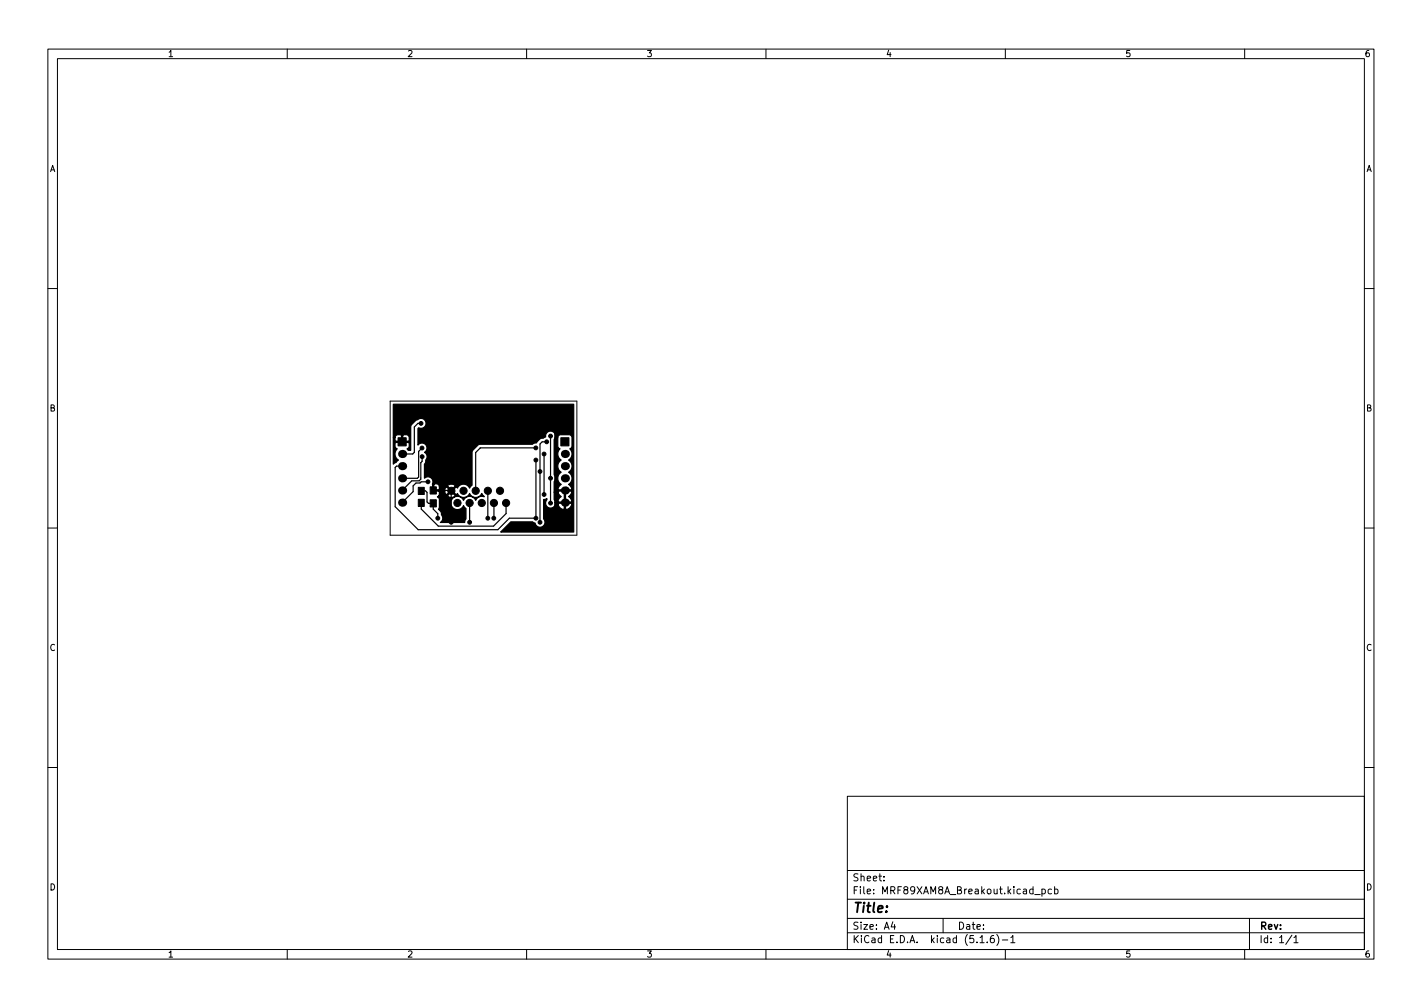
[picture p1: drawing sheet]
<svg xmlns="http://www.w3.org/2000/svg" width="297mm" height="210mm" viewBox="0 0 297 210" stroke-linecap="round" stroke-linejoin="round" font-family="sans-serif">
<defs><g id="words">
<text font-size="2.8" x="178" y="190.6">Title:</text>
<g font-size="2.1">
<text x="178" y="184">Sheet:</text>
<text x="178" y="186.7">File: MRF89XAM8A_Breakout.kicad_pcb</text>
<text x="178" y="196.9">KiCad E.D.A. kicad (5.1.6)-1</text>
<text x="178" y="194.1">Size: A4</text>
<text x="200" y="194.1">Date:</text>
<text x="263" y="194.1">Rev:</text>
<text x="263" y="196.9">Id: 1/1</text>
</g>
<g font-size="1.8">
<text x="35" y="11.9">1</text>
<text x="85" y="11.9">2</text>
<text x="135" y="11.9">3</text>
<text x="185" y="11.9">4</text>
<text x="235" y="11.9">5</text>
<text x="285" y="11.9">6</text>
<text x="10.3" y="35.9">A</text>
<text x="285.3" y="35.9">A</text>
<text x="10.3" y="85.9">B</text>
<text x="285.3" y="85.9">B</text>
<text x="10.3" y="135.9">C</text>
<text x="285.3" y="135.9">C</text>
<text x="10.3" y="185.9">D</text>
<text x="285.3" y="185.9">D</text>
<text x="35" y="199.9">1</text>
<text x="85" y="199.9">2</text>
<text x="135" y="199.9">3</text>
<text x="185" y="199.9">4</text>
<text x="235" y="199.9">5</text>
<text x="285" y="199.9">6</text>
</g>
</g></defs>
<g fill="none" stroke="#000" stroke-width=".21">
<path d="M10 10.2h277v190.1h-277zM12 12.2h273v186.1h-273zM60 10.2v2M110 10.2v2M160 10.2v2M210 10.2v2M260 10.2v2M10 60.2h2M285 60.2h2M81.5 83.7h39v28h-39zM10 110.2h2M285 110.2h2"/>
<path d="M10 160.2h2M177 166.3h108v32h-108zM285 160.2h2M60 198.3v2M110 198.3v2M160 198.3v2M177 194.8h108M177 191.8h108M177 187.8h108M177 181.8h108M184.6 183.8v.1M184.6 183v.1"/>
<path d="M186.5 192.5l-.4 1h1M186.9 193v1M197 191.8v3M204.7 195.8l.4-.5v1.5M204.7 196.8h.9M206.2 196.7v.1M207.6 195.3l-.5 .1a1.01 1.01 0 0 0 0 1.4l.5-.1 .1-.5-.3-.3-.4 .1-.1 .2M208.2 195.1a1.72 1.72 0 0 1 0 2.3M209.4 196.3h1.1M210 198.3v2M211.1 195.8l.5-.5v1.5M211.1 196.8h.9"/>
<path d="M216.1 186.8h1.2M217.6 185.7l.5-.1 .3 .3-.2 .7h-.6M217.6 185.6v1.5M219.6 185.7l-.4-.1-.3 .3 .2 .7h.5M220.3 185.7l.4-.1 .3 .3-.1 .7h-.6M220.3 185.1v1.5M260 198.3v2M261 191.8v6.5M269.9 195.3l-1.3 1.9M270.3 195.8l.4-.5v1.5M270.3 196.8h.8"/>
</g>
<g fill="#000" stroke="#000" stroke-width=".21">
<path d="M83.1 91.4h1.7v1.7h-1.7zM117.1 91.4h1.7v1.7h-1.7zM87.4 104.2h1.2v1.5h-1.2zM87.4 101.7h1.2v1.5h-1.2zM89.8 101.6h1.3v1.5h-1.3zM89.8 104.3h1.3v1.5h-1.3z"/>
<circle cx="88" cy="85.9" r=".4"/>
<circle cx="88" cy="88.4" r=".4"/>
<circle cx="88.2" cy="93.5" r=".4"/>
<circle cx="88.2" cy="95.3" r=".4"/>
<circle cx="111.9" cy="93.5" r=".4"/>
<circle cx="111.9" cy="96.1" r=".4"/>
<circle cx="112.8" cy="98.4" r=".4"/>
<circle cx="113.6" cy="94.8" r=".4"/>
<circle cx="114.2" cy="92.2" r=".4"/>
<circle cx="115" cy="91" r=".4"/>
<circle cx="115" cy="99.8" r=".4"/>
<circle cx="115.9" cy="88.4" r=".4"/>
<circle cx="89.4" cy="100.6" r=".4"/>
<circle cx="91.5" cy="108.2" r=".4"/>
<circle cx="94.2" cy="109" r=".4"/>
<circle cx="94.3" cy="102.5" r=".75"/>
<circle cx="95.6" cy="105" r=".75"/>
<circle cx="96.8" cy="102.5" r=".75"/>
<circle cx="98.1" cy="105" r=".75"/>
<circle cx="98.1" cy="109" r=".4"/>
<circle cx="99.4" cy="102.5" r=".75"/>
<circle cx="100.6" cy="105" r=".75"/>
<circle cx="101.9" cy="108.2" r=".4"/>
<circle cx="101.9" cy="102.5" r=".75"/>
<circle cx="103.2" cy="108.2" r=".4"/>
<circle cx="103.2" cy="105" r=".75"/>
<circle cx="104.4" cy="102.5" r=".75"/>
<circle cx="105.7" cy="105" r=".75"/>
<circle cx="111.9" cy="108.2" r=".4"/>
<circle cx="112.8" cy="109" r=".4"/>
<circle cx="113.6" cy="103.2" r=".4"/>
<circle cx="115" cy="105" r=".4"/>
<circle cx="115.9" cy="109.8" r=".4"/>
</g>
<g fill="#000">
<circle cx="84" cy="99.9" r=".85"/>
<circle cx="84" cy="94.8" r=".85"/>
<circle cx="84" cy="97.3" r=".85"/>
<circle cx="118" cy="94.8" r=".85"/>
<circle cx="118" cy="97.3" r=".85"/>
<circle cx="118" cy="99.9" r=".85"/>
<circle cx="84" cy="104.9" r=".85"/>
<circle cx="84" cy="102.4" r=".85"/>
<circle cx="118" cy="104.9" r=".85"/>
<circle cx="118" cy="102.4" r=".85"/>
</g>
<g fill="none" stroke="#000" stroke-width=".25">
<path d="M88 88.4h-.7l-.8 .7v5.3l-.3 .4h-2.2M88.2 93.5l-.8 .7v5.4l-.2 .3h-3.2M88.2 95.3v1l-.3 .3v3.4l-.4 .4h-1.5l-2 2M111.9 93.5h-11.6l-.9 1v8M111.9 96.1v12.1h-5.5l-2.4 2.4h-16.6l-4.9-4.8v-8.2l.3-.3h1.2M113.7 94.8v8.4M114.2 92.2h-1l-.4 .5v16.3M115 91v14M115.9 88.4v21.4M88 102.5h.9l.3 .3v2l.3 .3h1v1.2l.9 .9v1M88 105v1.3l3.5 3.5h11.6l2.6-2.6v-2.2M89.4 100.6h-1.4l-.3 .2h-.8l-.6 .6v1.2l-2.3 2.3"/>
<path d="M90.5 102.4l3.8 .1v6.5M98.1 105v4M101.9 102.5v5.7M101.9 102.5h.1M103.2 105l-.1 3.2M115.9 102.3l2.1 .1M115.9 104.9h2.1"/>
</g>
<path d="M82.2 84.4h37.6v26.7h-15.2l2.1-2.1h4.5l.6 .4a1.04 1.04 0 0 0 1.5 .6 1.04 1.04 0 0 0 .3-1.7v-4l.6-.2v.2a1.04 1.04 0 0 0 .3 1.7 1.04 1.04 0 0 0 1.5-.7h.6l.3 .6a.81 .81 0 0 0 1 .4v-1.2h.2v1.2l.3 .1 .5-.3 .4-.4 .1-.4-.1-.2h-2.6l-.1 .2h-.6v-.6l-.2-.4v-1.5h.8l.3 .6 .3 .3-.5 .5-.1 .4 .1 .2h1.2v-2.3h.2v2.3h1.2a.96 .96 0 0 0-.5-1.1l.3-.3a.67 .67 0 0 0 .2-.9h-2.6l-.1 .3h-.8v-2.2a1.02 1.02 0 0 0 0-1.5v-7.3l.2-.4h.5v1.8l.5 .5-.2 .1a1.48 1.48 0 0 0 .4 2.3 1.48 1.48 0 0 0 0 2.5 1.48 1.48 0 0 0 0 2.5l-.3 .3a.67 .67 0 0 0-.2 .9h2.6l.1-.2-.1-.5-.5-.5 .1-.1a1.49 1.49 0 0 0-.1-2.4 1.48 1.48 0 0 0 0-2.5 1.48 1.48 0 0 0 .2-2.4l.5-.5v-1.8a.64 .64 0 0 0-.7-.6h-1.8l-.3 .1-.2 .5h-.5a1.07 1.07 0 0 0-1-1.4 1.07 1.07 0 0 0-1.1 1.3l-1.1 .3-.7 .9-.9 .3h-10.9l-.4 .1-1.3 1.4v7l-.5 .6v-.1a1.39 1.39 0 0 0-1.3-.7 1.39 1.39 0 0 0-1.2 .8l-.4-.2-.7 .8 .7 .8 .4-.3v.1a1.39 1.39 0 0 0 1.3 .8 1.39 1.39 0 0 0 1.2-.9 1.38 1.38 0 0 0 1.3 .9 1.38 1.38 0 0 0 1.2-.9l.5 .6-.1 .1a1.38 1.38 0 0 0-1.6 .8 1.38 1.38 0 0 0-1.3-.9 1.38 1.38 0 0 0-1.3 .9 1.39 1.39 0 0 0-2.1-.6 1.39 1.39 0 0 0 0 2.2 1.39 1.39 0 0 0 2.1-.5l.5 .6v2.1l-.2 .8h-5.1l.1-.1a1.03 1.03 0 0 0 .1-1.5v-.5l-.6-.7 .2-.3v-1.7l-.1-.3-.3-.3 .3-.3h1.8a.91 .91 0 0 0 1.6 0l-.8-.7-.8 .7h-1.8l.1-.7-.1-.1h1.2l.2 .6 .2 .1 .8-.8-.8-.8-.2 .1-.2 .8-2.5-.1v-1.3h.2v1.1h1l.2-.2v-.6h1.7l.8 .8 .8-.8-.1-.2-.8-.2-.6 .2-.1 .2h-1.7a.69 .69 0 0 0-1.2-.3l-.3-.1a1.05 1.05 0 0 0-.3-1.3 1.05 1.05 0 0 0-1.3 0v-2.9l.2-.3v-.5a1.03 1.03 0 0 0-.2-1.7 1.04 1.04 0 0 0 .2-1.6 1.04 1.04 0 0 0-1.6 .1v-3.4l.2-.2a1.06 1.06 0 0 0 1.3-.4 1.06 1.06 0 0 0-.2-1.4 1.06 1.06 0 0 0-1.4 .1l-1.2 1-.2 .4v5h-.5l-.3-.3 .5-.5v-.7l-.2-.1h-2.6l-.2 .1v.7l.5 .5-.2 .1a1.48 1.48 0 0 0 .4 2.3l-1 .8v-5.5h.3v.6l.2 .1h1.2v-1.2h.2v1.2h1.2l.2-.1v-.6a.64 .64 0 0 0-.7-.6h-.5l-.2 .1-1.1-.1-.4 .2-.1 .4h-.3z" fill="#000" stroke="#000" stroke-width=".25"/>
<use href="#words"/>
</svg>
